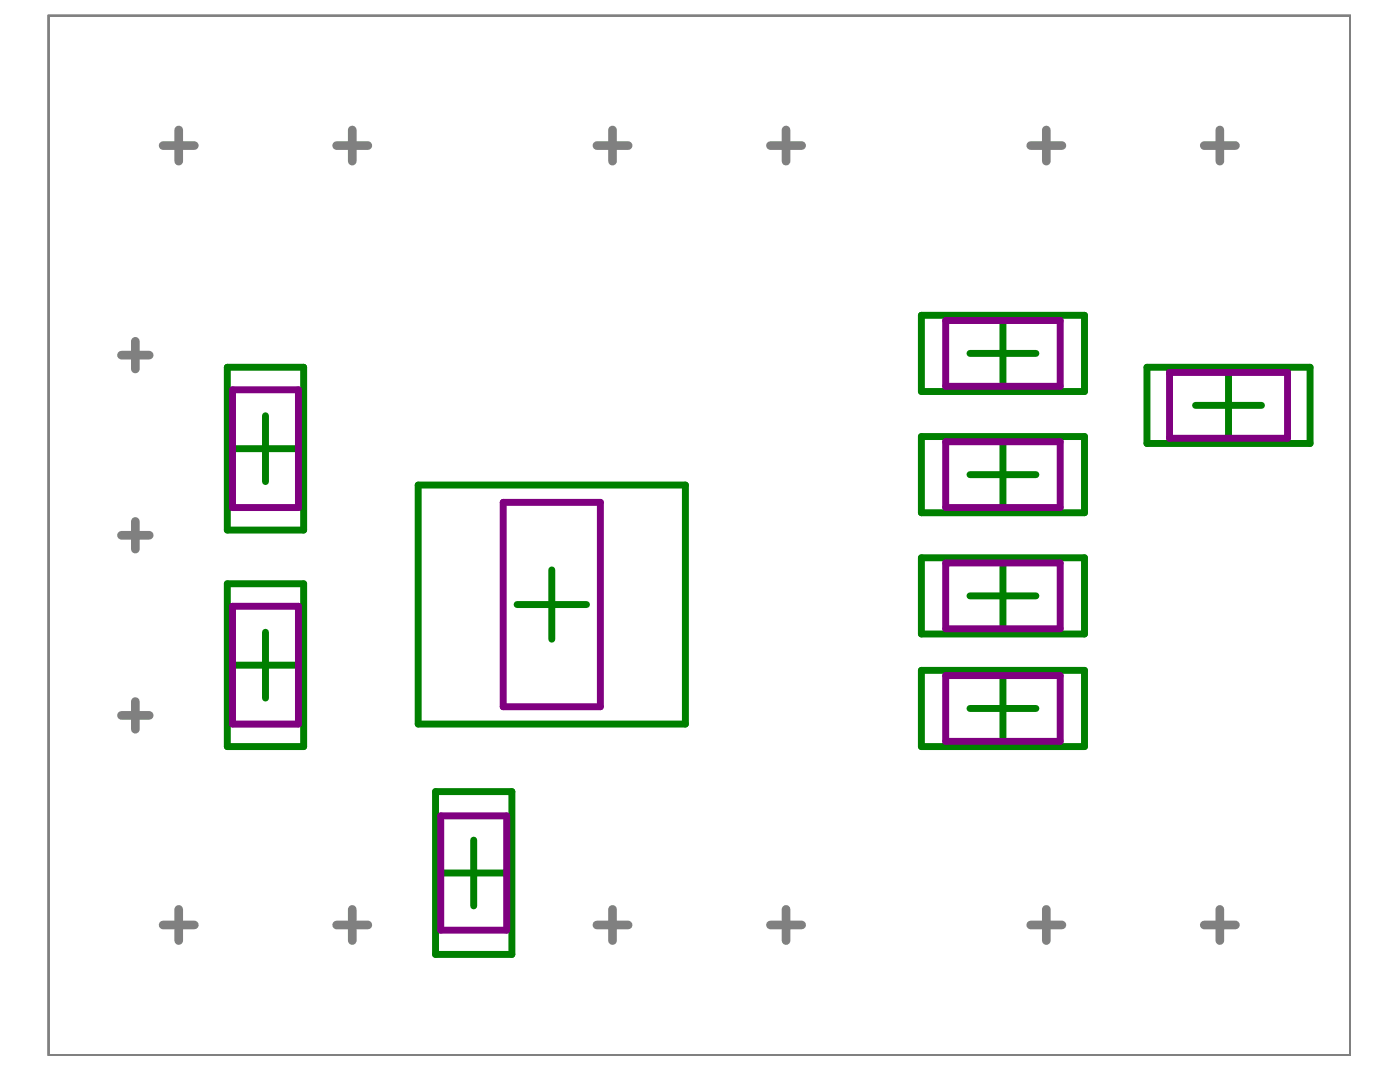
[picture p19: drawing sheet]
<svg xmlns="http://www.w3.org/2000/svg" width="269mm" height="206mm" viewBox="0 0 269 206" stroke-linecap="round" stroke-linejoin="round" font-family="sans-serif">
<path d="M9.3 3h249.9v199.5h-249.9z" fill="none" stroke="#808080" stroke-width=".33"/>
<g fill="none" stroke="#008000" stroke-width="1.3">
<path d="M43.6 70.5h14.7v31.3h-14.7zM51 79.8v12.7M176.9 60.5h31.3v14.7h-31.3zM186.2 67.9h12.7M192.6 61.5v12.7M220.2 70.5h31.4v14.6h-31.4zM229.6 77.8h12.6M235.9 71.5v12.7M44.6 86.1h12.7M80.3 93.1h51.3v45.9h-51.3zM176.9 83.8h31.3v14.7h-31.3zM186.2 91.1h12.7"/>
<path d="M192.6 84.8v12.7M43.6 112.1h14.7v31.2h-14.7zM99.3 116.1h13.3M106 109.4v13.3M176.9 107.1h31.3v14.6h-31.3zM186.2 114.4h12.7M192.6 108.1v12.6M44.6 127.7h12.7M51 121.4v12.6M176.9 128.7h31.3v14.6h-31.3zM186.2 136h12.7M192.6 129.7v12.6"/>
<path d="M83.6 152h14.7v31.3h-14.7zM84.6 167.6h12.7M91 161.3v12.6"/>
</g>
<path d="M44.6 74.8h12.7v22.7h-12.7zM181.6 61.5h22v12.7h-22zM224.6 71.5h22.6v12.7h-22.6zM96.6 96.5h18.7v39.2h-18.7zM181.6 84.8h22v12.7h-22zM44.6 116.4h12.7v22.6h-12.7zM181.6 108.1h22v12.6h-22zM181.6 129.7h22v12.6h-22zM84.6 156.6h12.7v22h-12.7z" fill="none" stroke="#800080" stroke-width="1.3"/>
<g fill="none" stroke="#808080" stroke-width="1.7">
<path d="M31.3 27.9h6M34.3 25v5.9M64.6 27.9h6M67.6 25v5.9M114.6 27.9h6M117.6 25v5.9M147.9 27.9h6M150.9 25v5.9M197.9 27.9h6M200.9 25v5.9M231.2 27.9h6M234.2 25v5.9"/>
<path d="M23.3 68.2h5.4M26 65.5v5.3M23.3 102.8h5.4M26 100.1v5.3M23.3 137.4h5.4M26 134.7v5.3M31.3 177.6h6M34.3 174.6v6M64.6 177.6h6M67.6 174.6v6M114.6 177.6h6M117.6 174.6v6"/>
<path d="M147.9 177.6h6M150.9 174.6v6M197.9 177.6h6M200.9 174.6v6M231.2 177.6h6M234.2 174.6v6"/>
</g>
</svg>
